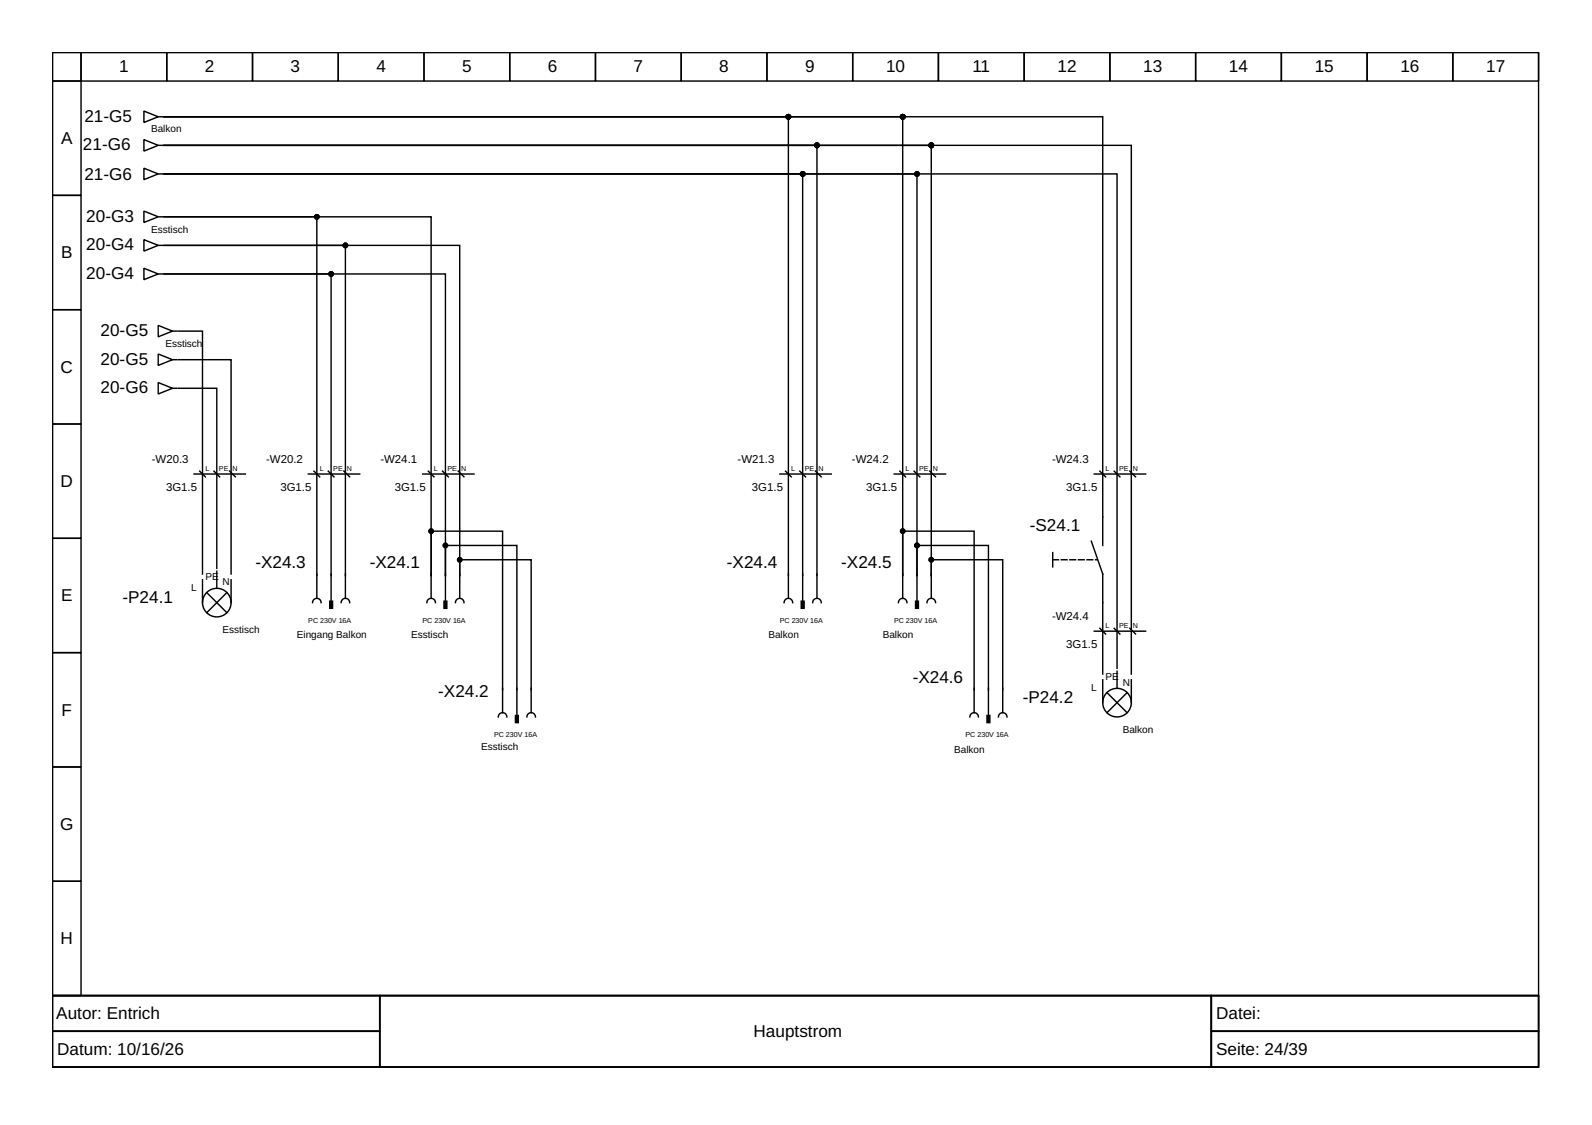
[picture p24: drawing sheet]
<svg xmlns="http://www.w3.org/2000/svg" width="297mm" height="210mm" viewBox="0 0 297 210" stroke-linecap="round" stroke-linejoin="round" font-family="sans-serif">
<defs><g id="words">
<g font-size="3.2">
<text x="22.2" y="13.5">1</text>
<text x="38.2" y="13.5">2</text>
<text x="54.2" y="13.5">3</text>
<text x="70.2" y="13.5">4</text>
<text x="86.2" y="13.5">5</text>
<text x="102.2" y="13.5">6</text>
<text x="118.2" y="13.5">7</text>
<text x="134.2" y="13.5">8</text>
<text x="150.2" y="13.5">9</text>
<text x="165.3" y="13.5">10</text>
<text x="181.4" y="13.5">11</text>
<text x="197.3" y="13.5">12</text>
<text x="213.3" y="13.5">13</text>
<text x="229.3" y="13.5">14</text>
<text x="245.3" y="13.5">15</text>
<text x="261.3" y="13.5">16</text>
<text x="277.3" y="13.5">17</text>
<text x="15.7" y="22.7">21-G5</text>
<text x="11.4" y="26.9">A</text>
<text x="15.5" y="28.1">21-G6</text>
<text x="15.7" y="33.7">21-G6</text>
<text x="16.1" y="41.4">20-G3</text>
<text x="16.1" y="46.7">20-G4</text>
<text x="11.4" y="48.2">B</text>
<text x="16.1" y="52">20-G4</text>
<text x="18.8" y="62.7">20-G5</text>
<text x="11.3" y="69.5">C</text>
<text x="18.8" y="68">20-G5</text>
<text x="18.8" y="73.4">20-G6</text>
<text x="11.3" y="90.8">D</text>
<text x="192.2" y="99.1">-S24.1</text>
<text x="47.6" y="106">-X24.3</text>
<text x="69" y="106">-X24.1</text>
<text x="135.6" y="106">-X24.4</text>
<text x="157" y="106">-X24.5</text>
<text x="11.4" y="112.2">E</text>
<text x="22.9" y="112.4">-P24.1</text>
<text x="81.8" y="130">-X24.2</text>
<text x="170.3" y="127.4">-X24.6</text>
<text x="190.8" y="131.1">-P24.2</text>
<text x="11.5" y="133.5">F</text>
<text x="11.2" y="154.8">G</text>
<text x="11.3" y="176.2">H</text>
<text x="10.5" y="190.2">Autor: Entrich</text>
<text x="226.9" y="190.2">Datei:</text>
<text x="10.7" y="196.8">Datum: 10/16/26</text>
<text x="140.6" y="193.5">Hauptstrom</text>
<text x="226.9" y="196.8">Seite: 24/39</text>
</g>
<g font-size="2.1">
<text x="28.3" y="86.3">-W20.3</text>
<text x="49.6" y="86.3">-W20.2</text>
<text x="71" y="86.3">-W24.1</text>
<text x="137.6" y="86.3">-W21.3</text>
<text x="159" y="86.3">-W24.2</text>
<text x="196.3" y="86.3">-W24.3</text>
<text x="31" y="91.6">3G1.5</text>
<text x="52.3" y="91.6">3G1.5</text>
<text x="73.6" y="91.6">3G1.5</text>
<text x="140.3" y="91.6">3G1.5</text>
<text x="161.6" y="91.6">3G1.5</text>
<text x="199" y="91.6">3G1.5</text>
<text x="196.3" y="115.6">-W24.4</text>
<text x="199" y="121">3G1.5</text>
</g>
<g font-size="1.9">
<text x="28.2" y="24.7">Balkon</text>
<text x="28.2" y="43.4">Esstisch</text>
<text x="30.9" y="64.7">Esstisch</text>
<text x="35.7" y="110.3">L</text>
<text x="38.3" y="108.2">PE</text>
<text x="41.5" y="109.2">N</text>
<text x="41.5" y="118">Esstisch</text>
<text x="55.4" y="119.1">Eingang Balkon</text>
<text x="76.7" y="119.1">Esstisch</text>
<text x="143.4" y="119.1">Balkon</text>
<text x="164.7" y="119.1">Balkon</text>
<text x="203.6" y="129">L</text>
<text x="206.3" y="126.8">PE</text>
<text x="209.5" y="127.9">N</text>
<text x="209.5" y="136.7">Balkon</text>
<text x="89.8" y="139.9">Esstisch</text>
<text x="178" y="140.4">Balkon</text>
</g>
<g font-size="1.3">
<text x="38.3" y="87.9">L</text>
<text x="40.9" y="87.9">PE</text>
<text x="43.4" y="87.9">N</text>
<text x="59.6" y="87.9">L</text>
<text x="62.2" y="87.9">PE</text>
<text x="64.7" y="87.9">N</text>
<text x="81" y="87.9">L</text>
<text x="83.5" y="87.9">PE</text>
<text x="86" y="87.9">N</text>
<text x="147.6" y="87.9">L</text>
<text x="150.2" y="87.9">PE</text>
<text x="152.7" y="87.9">N</text>
<text x="169" y="87.9">L</text>
<text x="171.5" y="87.9">PE</text>
<text x="174" y="87.9">N</text>
<text x="206.3" y="87.9">L</text>
<text x="208.8" y="87.9">PE</text>
<text x="211.4" y="87.9">N</text>
<text x="57.5" y="116.2">PC 230V 16A</text>
<text x="78.8" y="116.2">PC 230V 16A</text>
<text x="145.5" y="116.2">PC 230V 16A</text>
<text x="166.8" y="116.2">PC 230V 16A</text>
<text x="206.3" y="117.2">L</text>
<text x="208.8" y="117.2">PE</text>
<text x="211.4" y="117.2">N</text>
<text x="92.2" y="137.5">PC 230V 16A</text>
<text x="180.2" y="137.5">PC 230V 16A</text>
</g>
</g></defs>
<g fill="none" stroke="#000" stroke-width=".27">
<path d="M9.8 9.8h277.3v176h-277.3zM9.8 9.8h5.3v5.3h-5.3zM9.8 15.1h5.3v21.4h-5.3zM15.1 9.8h16v5.3h-16zM31.1 9.8h16v5.3h-16zM47.1 9.8h16v5.3h-16zM63.1 9.8h16v5.3h-16zM79.1 9.8h16v5.3h-16zM95.1 9.8h16v5.3h-16zM111.1 9.8h16v5.3h-16zM127.1 9.8h16v5.3h-16zM143.1 9.8h16v5.3h-16z"/>
<path d="M159.1 9.8h16v5.3h-16zM175.1 9.8h16v5.3h-16zM191.1 9.8h16v5.3h-16zM207.1 9.8h16v5.3h-16zM223.1 9.8h16v5.3h-16zM239.1 9.8h16v5.3h-16zM255.1 9.8h16v5.3h-16zM271.1 9.8h16v5.3h-16zM9.8 36.5h5.3v21.3h-5.3zM26.9 31.4l2.6 1.1-2.6 1zM26.9 20.7l2.6 1.1-2.6 1.1zM26.9 26.1l2.6 1-2.6 1.1z"/>
<path d="M26.9 39.4l2.6 1.1-2.6 1zM29.5 32.5h.8M29.5 21.8h.8M29.5 27.1h.8M30.6 21.8h137.8v85.6v-8.3h13.4v29.6M30.6 27.1h143.2v80.3v-3h13.3v24.3M30.6 32.5h119.2v74.9M30.6 32.5h140.5v74.9v-5.6h13.3v26.9M30.6 21.8h175.2v80M30.6 27.1h180.5v98.7M30.6 21.8h116.5v85.6M30.6 32.5h177.8v92.2"/>
<path d="M30.6 27.1h121.8v80.3M9.8 57.8h5.3v21.3h-5.3zM26.9 50l2.6 1.1-2.6 1.1zM26.9 44.7l2.6 1.1-2.6 1zM29.5 51.1h.8M29.5 45.8h.8M29.5 40.5h.8M9.8 79.1h5.3v21.3h-5.3zM29.5 60.7l2.7 1.1-2.7 1zM29.5 66l2.7 1.1-2.7 1.1zM29.5 71.4l2.7 1-2.7 1.1zM32.2 61.8h.8"/>
<path d="M32.2 67.1h.8M32.2 72.4h.8M33.3 61.8h4.5v45.3M33.3 72.4h7.2v33.6M33.3 67.1h9.8v40M36.2 88.4h9.6M37.3 87.9l1 1.1M39.9 87.9l1.1 1.1M42.8 87.9l1.1 1.1M57.5 88.4h9.6M58.6 87.9l1 1.1M61.2 87.9l1.1 1.1"/>
<path d="M64.2 87.9l1 1.1M78.9 88.4h9.5M79.9 87.9l1.1 1.1M82.6 87.9l1 1.1M85.5 87.9l1.1 1.1M145.5 88.4h9.6M146.6 87.9l1 1.1M149.2 87.9l1.1 1.1M152.1 87.9l1.1 1.1M166.8 88.4h9.6M167.9 87.9l1.1 1.1M170.6 87.9l1 1.1"/>
<path d="M173.5 87.9l1 1.1M204.2 88.4h9.6M205.2 87.9l1.1 1.1M207.9 87.9l1.1 1.1M210.8 87.9l1.1 1.1M9.8 100.4h5.3v21.4h-5.3zM37.8 108.2v4.2M38.6 110.6l3.7 3.7M40.5 106.6v3.2M42.3 110.6l-3.7 3.7M43.1 108.2v4.2M58.3 112.4a.8 .8 0 0 1 .8-.8 .8 .8 0 0 1 .8 .8"/>
<path d="M59.1 107.4v-66.9h-28.5h49.8v66.9v-8.3h13.4v29.6M59.1 107.1v4.5M61.8 107.4v-56.3h-31.2h52.5v56.3v-5.6h13.3v26.9M61.8 107.1v5.1M63.6 112.4a.8 .8 0 0 1 .8-.8 .8 .8 0 0 1 .8 .8M64.4 107.4v-61.6h-33.8h55.2v61.6v-3h13.3v24.3M64.4 107.1v4.5M79.6 112.4a.8 .8 0 0 1 .8-.8 .8 .8 0 0 1 .8 .8M80.4 107.1v4.5M83.1 107.1v5.1M85 112.4a.8 .8 0 0 1 .8-.8 .8 .8 0 0 1 .8 .8M85.8 107.1v4.5"/>
<path d="M146.3 112.4a.8 .8 0 0 1 .8-.8 .8 .8 0 0 1 .8 .8M147.1 107.1v4.5M149.8 107.1v5.1M151.6 112.4a.8 .8 0 0 1 .8-.8 .8 .8 0 0 1 .8 .8M152.4 107.1v4.5M167.6 112.4a.8 .8 0 0 1 .8-.8 .8 .8 0 0 1 .8 .8M168.4 107.1v4.5M171.1 107.1v5.1M173 112.4a.8 .8 0 0 1 .8-.8 .8 .8 0 0 1 .8 .8M173.8 107.1v4.5M196.4 103.1v2.7M203.6 101l2.2 6.1v18.7"/>
<path d="M204.2 117.8h9.6M205.2 117.2l1.1 1.1M207.9 117.2l1.1 1.1M210.8 117.2l1.1 1.1M9.8 121.8h5.3v21.3h-5.3zM93 133.8a.8 .8 0 0 1 .8-.8 .8 .8 0 0 1 .8 .8M93.8 128.4v4.6M96.4 128.4v5.1M98.3 133.8a.8 .8 0 0 1 .8-.8 .8 .8 0 0 1 .8 .8M99.1 128.4v4.6M181 133.8a.8 .8 0 0 1 .8-.8 .8 .8 0 0 1 .8 .8M181.8 128.4v4.6"/>
<path d="M184.4 128.4v5.1M186.3 133.8a.8 .8 0 0 1 .8-.8 .8 .8 0 0 1 .8 .8M187.1 128.4v4.6M205.8 126.8v4.3M206.6 129.2l3.7 3.8M208.4 125.2v3.2M210.3 129.2l-3.7 3.8M211.1 126.8v4.3M9.8 143.1h5.3v21.3h-5.3zM9.8 164.4h5.3v21.4h-5.3zM9.8 185.8h277.3v13.3h-277.3zM9.8 185.8h61v6.6h-61z"/>
<path d="M9.8 192.4h61v6.7h-61zM70.8 185.8h155.2v13.3h-155.2zM226 185.8h61.1v6.6h-61.1zM226 192.4h61.1v6.7h-61.1z"/>
<circle cx="40.5" cy="112.4" r="2.67"/>
<circle cx="208.4" cy="131.1" r="2.67"/>
</g>
<g fill="#000" stroke="#000" stroke-width=".27">
<path d="M61.5 112.2h.5v1.3h-.5z" fill-rule="evenodd"/>
<path d="M82.8 112.2h.6v1.3h-.6z" fill-rule="evenodd"/>
<path d="M149.5 112.2h.5v1.3h-.5z" fill-rule="evenodd"/>
<path d="M170.8 112.2h.6v1.3h-.6z" fill-rule="evenodd"/>
<path d="M96.2 133.5h.5v1.3h-.5z" fill-rule="evenodd"/>
<path d="M184.2 133.5h.5v1.3h-.5z" fill-rule="evenodd"/>
<circle cx="147.1" cy="21.8" r=".4"/>
<circle cx="149.8" cy="32.5" r=".4"/>
<circle cx="152.4" cy="27.1" r=".4"/>
<circle cx="168.4" cy="21.8" r=".4"/>
<circle cx="171.1" cy="32.5" r=".4"/>
<circle cx="173.8" cy="27.1" r=".4"/>
<circle cx="59.1" cy="40.5" r=".4"/>
<circle cx="61.8" cy="51.1" r=".4"/>
<circle cx="64.4" cy="45.8" r=".4"/>
<circle cx="80.4" cy="99.1" r=".4"/>
<circle cx="168.4" cy="99.1" r=".4"/>
<circle cx="83.1" cy="101.8" r=".4"/>
<circle cx="85.8" cy="104.4" r=".4"/>
<circle cx="171.1" cy="101.8" r=".4"/>
<circle cx="173.8" cy="104.4" r=".4"/>
</g>
<path d="M196.4 104.4h8.3" fill="none" stroke="#000" stroke-width=".27" stroke-dasharray="1.1 .5"/>
<use href="#words"/>
</svg>
